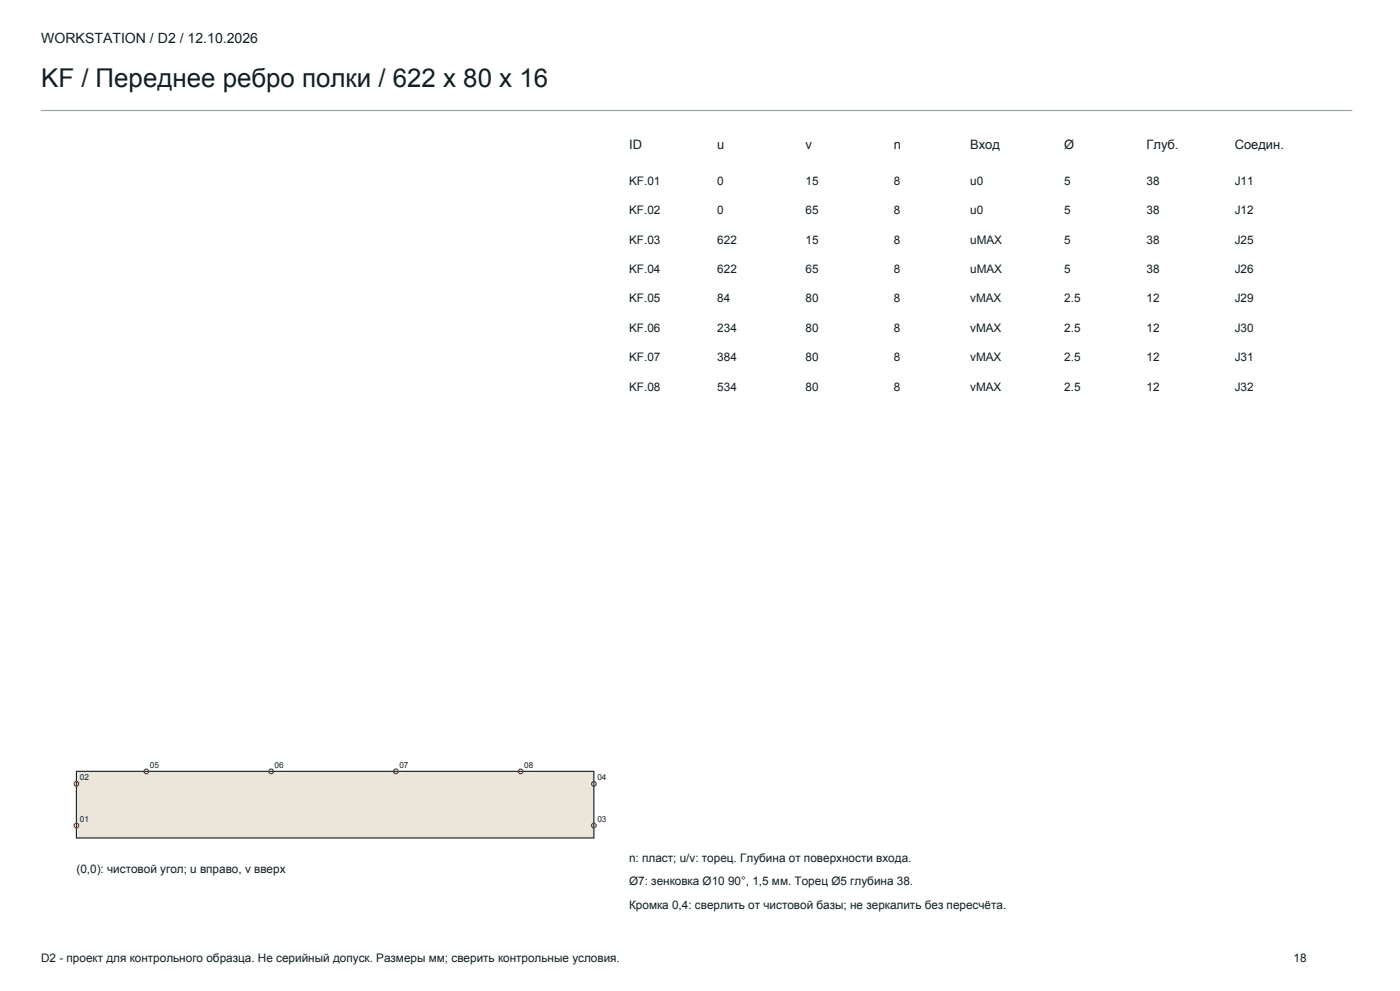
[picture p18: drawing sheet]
<svg xmlns="http://www.w3.org/2000/svg" width="420mm" height="297mm" viewBox="0 0 420 297" stroke-linecap="round" stroke-linejoin="round" font-family="sans-serif">
<defs><g id="words">
<text font-size="7.8" fill="#121f24" x="12.3" y="26.1">KF / Переднее ребро полки / 622 x 80 x 16</text>
<text font-size="4.2" fill="#121f24" x="12.3" y="13">WORKSTATION / D2 / 12.10.2026</text>
<g font-size="3.9" fill="#121f24">
<text x="188.7" y="44.8">ID</text>
<text x="215.2" y="44.8">u</text>
<text x="241.7" y="44.8">v</text>
<text x="268.1" y="44.8">n</text>
<text x="291" y="44.8">Вход</text>
<text x="319.3" y="44.8">Ø</text>
<text x="344" y="44.8">Глуб.</text>
<text x="370.4" y="44.8">Соедин.</text>
</g>
<g font-size="3.5" fill="#121f24">
<text x="188.7" y="55.3">KF.01</text>
<text x="215.2" y="55.3">0</text>
<text x="241.7" y="55.3">15</text>
<text x="268.1" y="55.3">8</text>
<text x="291" y="55.3">u0</text>
<text x="319.3" y="55.3">5</text>
<text x="344" y="55.3">38</text>
<text x="370.4" y="55.3">J11</text>
<text x="188.7" y="64.2">KF.02</text>
<text x="215.2" y="64.2">0</text>
<text x="241.7" y="64.2">65</text>
<text x="268.1" y="64.2">8</text>
<text x="291" y="64.2">u0</text>
<text x="319.3" y="64.2">5</text>
<text x="344" y="64.2">38</text>
<text x="370.4" y="64.2">J12</text>
<text x="188.7" y="73">KF.03</text>
<text x="215.2" y="73">622</text>
<text x="241.7" y="73">15</text>
<text x="268.1" y="73">8</text>
<text x="291" y="73">uMAX</text>
<text x="319.3" y="73">5</text>
<text x="344" y="73">38</text>
<text x="370.4" y="73">J25</text>
<text x="188.7" y="81.8">KF.04</text>
<text x="215.2" y="81.8">622</text>
<text x="241.7" y="81.8">65</text>
<text x="268.1" y="81.8">8</text>
<text x="291" y="81.8">uMAX</text>
<text x="319.3" y="81.8">5</text>
<text x="344" y="81.8">38</text>
<text x="370.4" y="81.8">J26</text>
<text x="188.7" y="90.6">KF.05</text>
<text x="215.2" y="90.6">84</text>
<text x="241.7" y="90.6">80</text>
<text x="268.1" y="90.6">8</text>
<text x="291" y="90.6">vMAX</text>
<text x="319.3" y="90.6">2.5</text>
<text x="344" y="90.6">12</text>
<text x="370.4" y="90.6">J29</text>
<text x="188.7" y="99.4">KF.06</text>
<text x="215.2" y="99.4">234</text>
<text x="241.7" y="99.4">80</text>
<text x="268.1" y="99.4">8</text>
<text x="291" y="99.4">vMAX</text>
<text x="319.3" y="99.4">2.5</text>
<text x="344" y="99.4">12</text>
<text x="370.4" y="99.4">J30</text>
<text x="188.7" y="108.3">KF.07</text>
<text x="215.2" y="108.3">384</text>
<text x="241.7" y="108.3">80</text>
<text x="268.1" y="108.3">8</text>
<text x="291" y="108.3">vMAX</text>
<text x="319.3" y="108.3">2.5</text>
<text x="344" y="108.3">12</text>
<text x="370.4" y="108.3">J31</text>
<text x="188.7" y="117.1">KF.08</text>
<text x="215.2" y="117.1">534</text>
<text x="241.7" y="117.1">80</text>
<text x="268.1" y="117.1">8</text>
<text x="291" y="117.1">vMAX</text>
<text x="319.3" y="117.1">2.5</text>
<text x="344" y="117.1">12</text>
<text x="370.4" y="117.1">J32</text>
<text x="22.9" y="261.7">(0,0): чистовой угол; u вправо, v вверх</text>
<text x="188.7" y="258.2">n: пласт; u/v: торец. Глубина от поверхности входа.</text>
<text x="188.7" y="265.3">Ø7: зенковка Ø10 90°, 1,5 мм. Торец Ø5 глубина 38.</text>
<text x="188.7" y="272.3">Кромка 0,4: сверлить от чистовой базы; не зеркалить без пересчёта.</text>
<text x="12.3" y="288.2">D2 - проект для контрольного образца. Не серийный допуск. Размеры мм; сверить контрольные условия.</text>
<text x="388.1" y="288.2">18</text>
</g>
<g font-size="2.5" fill="#121f24">
<text x="24" y="233.9">02</text>
<text x="45" y="230.1">05</text>
<text x="82.4" y="230.1">06</text>
<text x="119.8" y="230.1">07</text>
<text x="157.3" y="230.1">08</text>
<text x="179.2" y="233.9">04</text>
<text x="24" y="246.3">01</text>
<text x="179.2" y="246.3">03</text>
</g>
</g></defs>
<path d="M12.3 33.1h393.4" fill="none" stroke="#99a6a6" stroke-width=".35"/>
<path d="M22.9 231.2h155.3v19.9h-155.3z" fill-rule="evenodd" fill="#ebe6d9" stroke="#1a2629" stroke-width=".35"/>
<g fill="none" stroke="#b31f0f" stroke-width=".35">
<circle cx="22.9" cy="234.9" r=".71"/>
<circle cx="43.9" cy="231.2" r=".71"/>
<circle cx="81.3" cy="231.2" r=".71"/>
<circle cx="118.8" cy="231.2" r=".71"/>
<circle cx="156.2" cy="231.2" r=".71"/>
<circle cx="178.2" cy="234.9" r=".71"/>
<circle cx="22.9" cy="247.4" r=".71"/>
<circle cx="178.2" cy="247.4" r=".71"/>
</g>
<use href="#words"/>
</svg>
